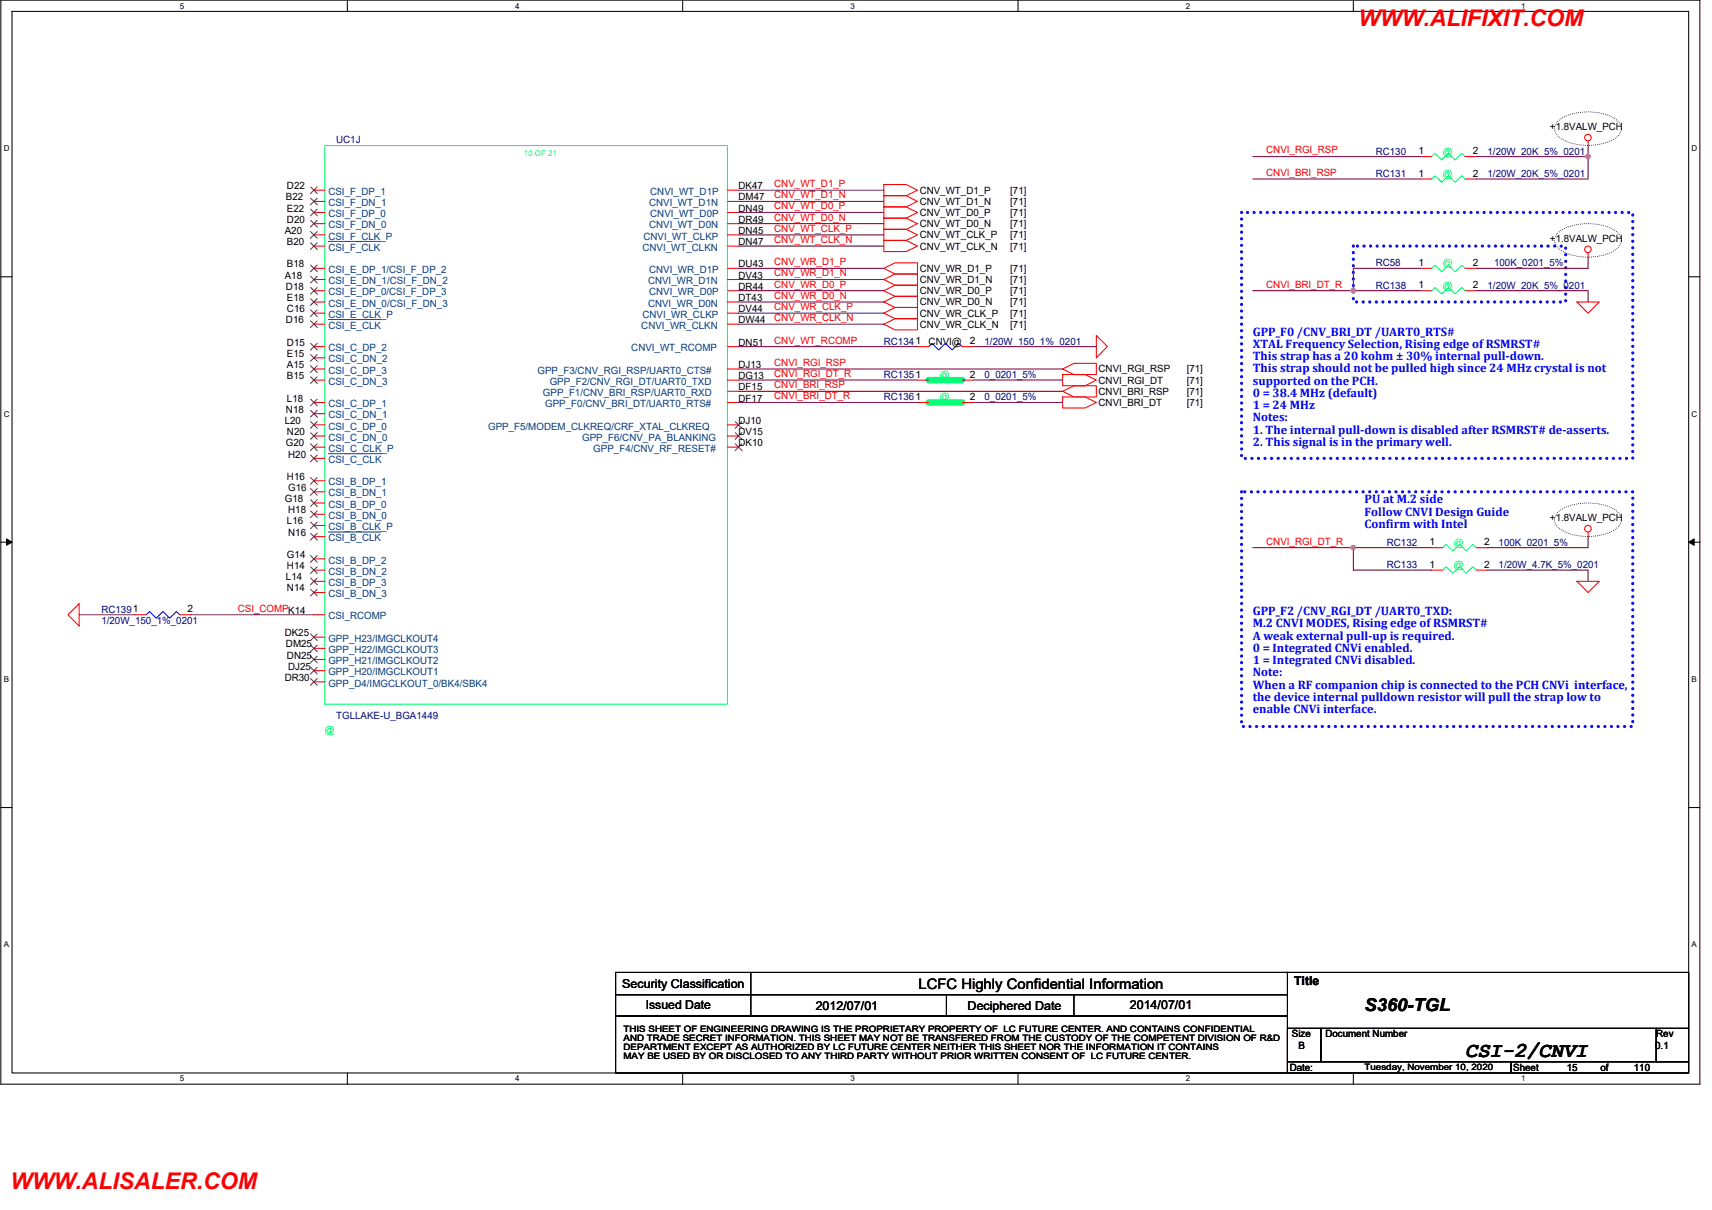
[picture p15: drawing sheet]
<svg xmlns="http://www.w3.org/2000/svg" width="420mm" height="297mm" viewBox="0 0 420 297" stroke-linecap="round" stroke-linejoin="round" font-family="sans-serif">
<defs><g id="words">
<g font-size="5.6" fill="#f00">
<text x="333.4" y="6.4">WWW.ALIFIXIT.COM</text>
<text x="2.5" y="291.9">WWW.ALISALER.COM</text>
</g>
<text font-size="5.2" x="359.6" y="259.6">CSI-2/CNVI</text>
<text font-size="4.4" x="334.9" y="248.2">S360-TGL</text>
<text font-size="3.6" x="225.4" y="242.7">LCFC Highly Confidential Information</text>
<g font-size="3" fill="#00f">
<text x="307.5" y="82.4">GPP_F0 /CNV_BRI_DT /UART0_RTS#</text>
<text x="307.5" y="85.4">XTAL Frequency Selection, Rising edge of RSMRST#</text>
<text x="307.5" y="88.4">This strap has a 20 kohm ± 30% internal pull-down.</text>
<text x="307.5" y="91.4">This strap should not be pulled high since 24 MHz crystal is not</text>
<text x="307.5" y="94.4">supported on the PCH.</text>
<text x="307.5" y="97.5">0 = 38.4 MHz (default)</text>
<text x="307.5" y="100.5">1 = 24 MHz</text>
<text x="307.5" y="103.5">Notes:</text>
<text x="307.5" y="106.5">1. The internal pull-down is disabled after RSMRST# de-asserts.</text>
<text x="307.5" y="109.5">2. This signal is in the primary well.</text>
<text x="334.9" y="123.6">PU at M.2 side</text>
<text x="334.9" y="126.6">Follow CNVI Design Guide</text>
<text x="334.9" y="129.6">Confirm with Intel</text>
<text x="307.5" y="151">GPP_F2 /CNV_RGI_DT /UART0_TXD:</text>
<text x="307.5" y="154">M.2 CNVI MODES, Rising edge of RSMRST#</text>
<text x="307.5" y="157">A weak external pull-up is required.</text>
<text x="307.5" y="160">0 = Integrated CNVi enabled.</text>
<text x="307.5" y="163">1 = Integrated CNVi disabled.</text>
<text x="307.5" y="166">Note:</text>
<text x="307.5" y="169">When a RF companion chip is connected to the PCH CNVi interface,</text>
<text x="307.5" y="172">the device internal pulldown resistor will pull the strap low to</text>
<text x="307.5" y="175">enable CNVi interface.</text>
</g>
<g font-size="3">
<text x="152.7" y="242.5">Security Classification</text>
<text x="317.6" y="241.7">Title</text>
<text x="158.5" y="247.7">Issued Date</text>
<text x="200.2" y="248">2012/07/01</text>
<text x="237.5" y="248">Deciphered Date</text>
<text x="277.3" y="247.7">2014/07/01</text>
</g>
<g font-size="2.5" fill="#000080">
<text x="82.5" y="35.2">UC1J</text>
<text x="337.6" y="38">RC130</text>
<text x="365.1" y="38">1/20W_20K_5%_0201</text>
<text x="337.6" y="43.4">RC131</text>
<text x="365.1" y="43.4">1/20W_20K_5%_0201</text>
<text x="337.6" y="65.4">RC58</text>
<text x="366.7" y="65.4">100K_0201_5%</text>
<text x="337.6" y="70.9">RC138</text>
<text x="365.1" y="70.9">1/20W_20K_5%_0201</text>
<text x="216.9" y="84.6">RC1341</text>
<text x="241.6" y="84.6">1/20W_150_1%_0201</text>
<text x="216.9" y="92.8">RC1351</text>
<text x="241.6" y="92.8">0_0201_5%</text>
<text x="216.9" y="98.3">RC1361</text>
<text x="241.6" y="98.3">0_0201_5%</text>
<text x="340.3" y="134">RC132</text>
<text x="367.8" y="134">100K_0201_5%</text>
<text x="340.3" y="139.4">RC133</text>
<text x="367.8" y="139.4">1/20W_4.7K_5%_0201</text>
<text x="24.9" y="150.4">RC1391</text>
<text x="24.9" y="153.2">1/20W_150_1%_0201</text>
<text x="82.5" y="176.5">TGLLAKE-U_BGA1449</text>
</g>
<g font-size="2.5">
<text x="380.4" y="31.9">+1.8VALW_PCH</text>
<text x="348.1" y="37.8">1</text>
<text x="361.5" y="37.8">2</text>
<text x="70.4" y="46.4">D22</text>
<text x="181.3" y="46.4">DK47</text>
<text x="225.7" y="47.5">CNV_WT_D1_P</text>
<text x="247.9" y="47.5">[71]</text>
<text x="348.1" y="43.3">1</text>
<text x="361.5" y="43.3">2</text>
<text x="70.2" y="49.2">B22</text>
<text x="70.4" y="51.9">E22</text>
<text x="181.3" y="49.2">DM47</text>
<text x="181.3" y="51.9">DN49</text>
<text x="225.7" y="53">CNV_WT_D0_P</text>
<text x="225.7" y="50.3">CNV_WT_D1_N</text>
<text x="247.9" y="53">[71]</text>
<text x="247.9" y="50.3">[71]</text>
<text x="69.9" y="57.4">A20</text>
<text x="70.4" y="54.7">D20</text>
<text x="181.3" y="54.7">DR49</text>
<text x="181.3" y="57.4">DN45</text>
<text x="225.7" y="55.8">CNV_WT_D0_N</text>
<text x="225.7" y="58.5">CNV_WT_CLK_P</text>
<text x="247.9" y="55.8">[71]</text>
<text x="247.9" y="58.5">[71]</text>
<text x="380.4" y="59.4">+1.8VALW_PCH</text>
<text x="70.4" y="65.7">B18</text>
<text x="70.4" y="60.2">B20</text>
<text x="181.3" y="65.7">DU43</text>
<text x="181.3" y="60.2">DN47</text>
<text x="225.7" y="61.3">CNV_WT_CLK_N</text>
<text x="247.9" y="61.3">[71]</text>
<text x="348.1" y="65.3">1</text>
<text x="361.5" y="65.3">2</text>
<text x="69.9" y="68.4">A18</text>
<text x="70.2" y="71.2">D18</text>
<text x="181.3" y="68.4">DV43</text>
<text x="181.3" y="71.2">DR44</text>
<text x="225.7" y="69.5">CNV_WR_D1_N</text>
<text x="225.7" y="66.8">CNV_WR_D1_P</text>
<text x="247.9" y="69.5">[71]</text>
<text x="247.9" y="66.8">[71]</text>
<text x="348.1" y="70.8">1</text>
<text x="361.5" y="70.8">2</text>
<text x="70.4" y="73.9">E18</text>
<text x="70.4" y="76.6">C16</text>
<text x="181.3" y="76.6">DV44</text>
<text x="181.3" y="73.9">DT43</text>
<text x="225.7" y="75">CNV_WR_D0_N</text>
<text x="225.7" y="72.3">CNV_WR_D0_P</text>
<text x="225.7" y="77.7">CNV_WR_CLK_P</text>
<text x="247.9" y="75">[71]</text>
<text x="247.9" y="72.3">[71]</text>
<text x="247.9" y="77.7">[71]</text>
<text x="70.2" y="79.4">D16</text>
<text x="181.3" y="79.4">DW44</text>
<text x="225.7" y="80.5">CNV_WR_CLK_N</text>
<text x="247.9" y="80.5">[71]</text>
<text x="70.4" y="87.6">E15</text>
<text x="70.4" y="84.9">D15</text>
<text x="181.3" y="84.9">DN51</text>
<text x="227.9" y="84.6">CNVI@</text>
<text x="238" y="84.5">2</text>
<text x="70.4" y="93.1">B15</text>
<text x="70.4" y="90.3">A15</text>
<text x="181.3" y="90.3">DJ13</text>
<text x="181.3" y="95.8">DF15</text>
<text x="181.3" y="93.1">DG13</text>
<text x="238" y="92.7">2</text>
<text x="269.6" y="94.2">CNVI_RGI_DT</text>
<text x="269.6" y="91.4">CNVI_RGI_RSP</text>
<text x="291.2" y="94.2">[71]</text>
<text x="291.2" y="91.4">[71]</text>
<text x="70.2" y="101.3">N18</text>
<text x="70.4" y="98.6">L18</text>
<text x="181.3" y="98.6">DF17</text>
<text x="238" y="98.2">2</text>
<text x="269.6" y="96.9">CNVI_BRI_RSP</text>
<text x="269.6" y="99.7">CNVI_BRI_DT</text>
<text x="291.2" y="96.9">[71]</text>
<text x="291.2" y="99.7">[71]</text>
<text x="69.9" y="104.1">L20</text>
<text x="70.4" y="106.8">N20</text>
<text x="181.3" y="106.8">DV15</text>
<text x="181.3" y="104.1">DJ10</text>
<text x="70.2" y="109.6">G20</text>
<text x="70.7" y="112.3">H20</text>
<text x="181.3" y="109.6">DK10</text>
<text x="70.4" y="117.8">H16</text>
<text x="69.9" y="123.3">G18</text>
<text x="70.7" y="120.5">G16</text>
<text x="70.4" y="128.7">L16</text>
<text x="70.7" y="131.5">N16</text>
<text x="70.7" y="126">H18</text>
<text x="380.4" y="127.9">+1.8VALW_PCH</text>
<text x="70.4" y="137">G14</text>
<text x="350.8" y="133.9">1</text>
<text x="364.2" y="133.9">2</text>
<text x="70.2" y="142.5">L14</text>
<text x="70.4" y="139.7">H14</text>
<text x="350.8" y="139.4">1</text>
<text x="364.2" y="139.4">2</text>
<text x="70.4" y="145.2">N14</text>
<text x="46" y="150.3">2</text>
<text x="69.9" y="156.2">DK25</text>
<text x="70.2" y="158.9">DM25</text>
<text x="70.4" y="161.7">DN25</text>
<text x="69.9" y="167.2">DR30</text>
<text x="70.7" y="164.4">DJ25</text>
<text x="317.1" y="254.7">Size</text>
<text x="318.7" y="257.4">B</text>
<text x="325.3" y="254.7">Document Number</text>
<text x="406.2" y="257.4">0.1</text>
<text x="406.5" y="254.7">Rev</text>
<text x="316.5" y="262.9">Date:</text>
<text x="371.4" y="262.9">Sheet</text>
<text x="384.5" y="262.9">15</text>
<text x="392.8" y="262.9">of</text>
<text x="401" y="262.9">110</text>
</g>
<g font-size="2.5" fill="#f00">
<text x="310.8" y="37.7">CNVI_RGI_RSP</text>
<text x="190" y="45.9">CNV_WT_D1_P</text>
<text x="310.8" y="43.2">CNVI_BRI_RSP</text>
<text x="190" y="51.4">CNV_WT_D0_P</text>
<text x="190" y="48.7">CNV_WT_D1_N</text>
<text x="190" y="54.1">CNV_WT_D0_N</text>
<text x="190" y="59.6">CNV_WT_CLK_N</text>
<text x="190" y="56.9">CNV_WT_CLK_P</text>
<text x="190" y="65.1">CNV_WR_D1_P</text>
<text x="190" y="70.6">CNV_WR_D0_P</text>
<text x="190" y="67.9">CNV_WR_D1_N</text>
<text x="310.8" y="70.6">CNVI_BRI_DT_R</text>
<text x="190" y="73.4">CNV_WR_D0_N</text>
<text x="190" y="76.1">CNV_WR_CLK_P</text>
<text x="190" y="78.8">CNV_WR_CLK_N</text>
<text x="190" y="84.3">CNV_WT_RCOMP</text>
<text x="190" y="89.8">CNVI_RGI_RSP</text>
<text x="190" y="92.5">CNVI_RGI_DT_R</text>
<text x="190" y="95.3">CNVI_BRI_RSP</text>
<text x="190" y="98">CNVI_BRI_DT_R</text>
<text x="310.8" y="133.7">CNVI_RGI_DT_R</text>
<text x="58.4" y="150.2">CSI_COMPK14</text>
</g>
<g font-size="2.5" fill="#0f0">
<text x="354.1" y="38">@</text>
<text x="354.1" y="43.4">@</text>
<text x="354.1" y="70.9">@</text>
<text x="230.6" y="92.8">@</text>
<text x="230.6" y="98.3">@</text>
<text x="356.8" y="139.4">@</text>
<text x="79.7" y="180">@</text>
</g>
<g font-size="2.5" fill="#004080">
<text x="80.6" y="47.8">CSI_F_DP_1</text>
<text x="159.6" y="47.8">CNVI_WT_D1P</text>
<text x="80.6" y="50.6">CSI_F_DN_1</text>
<text x="80.6" y="53.3">CSI_F_DP_0</text>
<text x="159.3" y="50.6">CNVI_WT_D1N</text>
<text x="159.6" y="53.3">CNVI_WT_D0P</text>
<text x="80.6" y="56">CSI_F_DN_0</text>
<text x="80.6" y="58.8">CSI_F_CLK_P</text>
<text x="157.9" y="58.8">CNVI_WT_CLKP</text>
<text x="159.3" y="56">CNVI_WT_D0N</text>
<text x="80.6" y="61.6">CSI_F_CLK</text>
<text x="157.7" y="61.6">CNVI_WT_CLKN</text>
<text x="80.6" y="67">CSI_E_DP_1/CSI_F_DP_2</text>
<text x="80.6" y="69.8">CSI_E_DN_1/CSI_F_DN_2</text>
<text x="159" y="69.8">CNVI_WR_D1N</text>
<text x="159.3" y="67">CNVI_WR_D1P</text>
<text x="80.6" y="72.5">CSI_E_DP_0/CSI_F_DP_3</text>
<text x="80.6" y="75.3">CSI_E_DN_0/CSI_F_DN_3</text>
<text x="159" y="75.3">CNVI_WR_D0N</text>
<text x="159.3" y="72.5">CNVI_WR_D0P</text>
<text x="80.6" y="80.7">CSI_E_CLK</text>
<text x="80.6" y="78">CSI_E_CLK_P</text>
<text x="157.4" y="80.7">CNVI_WR_CLKN</text>
<text x="157.7" y="78">CNVI_WR_CLKP</text>
<text x="80.6" y="89">CSI_C_DN_2</text>
<text x="80.6" y="86.2">CSI_C_DP_2</text>
<text x="154.9" y="86.2">CNVI_WT_RCOMP</text>
<text x="80.6" y="94.4">CSI_C_DN_3</text>
<text x="80.6" y="91.7">CSI_C_DP_3</text>
<text x="131.9" y="91.7">GPP_F3/CNV_RGI_RSP/UART0_CTS#</text>
<text x="134.9" y="94.4">GPP_F2/CNV_RGI_DT/UART0_TXD</text>
<text x="80.6" y="99.9">CSI_C_DP_1</text>
<text x="133.3" y="97.2">GPP_F1/CNV_BRI_RSP/UART0_RXD</text>
<text x="133.8" y="99.9">GPP_F0/CNV_BRI_DT/UART0_RTS#</text>
<text x="80.6" y="102.7">CSI_C_DN_1</text>
<text x="80.6" y="105.5">CSI_C_DP_0</text>
<text x="119.8" y="105.5">GPP_F5/MODEM_CLKREQ/CRF_XTAL_CLKREQ</text>
<text x="80.6" y="110.9">CSI_C_CLK_P</text>
<text x="80.6" y="108.2">CSI_C_DN_0</text>
<text x="80.6" y="113.7">CSI_C_CLK</text>
<text x="142.9" y="108.2">GPP_F6/CNV_PA_BLANKING</text>
<text x="145.6" y="110.9">GPP_F4/CNV_RF_RESET#</text>
<text x="80.6" y="119.2">CSI_B_DP_1</text>
<text x="80.6" y="121.9">CSI_B_DN_1</text>
<text x="80.6" y="124.6">CSI_B_DP_0</text>
<text x="80.6" y="130.1">CSI_B_CLK_P</text>
<text x="80.6" y="127.4">CSI_B_DN_0</text>
<text x="80.6" y="132.9">CSI_B_CLK</text>
<text x="80.6" y="143.8">CSI_B_DP_3</text>
<text x="80.6" y="141.1">CSI_B_DN_2</text>
<text x="80.6" y="138.3">CSI_B_DP_2</text>
<text x="80.6" y="146.6">CSI_B_DN_3</text>
<text x="80.6" y="152.1">CSI_RCOMP</text>
<text x="80.6" y="160.3">GPP_H22/IMGCLKOUT3</text>
<text x="80.6" y="157.6">GPP_H23/IMGCLKOUT4</text>
<text x="80.6" y="163">GPP_H21/IMGCLKOUT2</text>
<text x="80.6" y="165.8">GPP_H20/IMGCLKOUT1</text>
<text x="80.6" y="168.5">GPP_D4/IMGCLKOUT_0/BK4/SBK4</text>
</g>
<g font-size="2.5" fill="#00ff40">
<text x="354.1" y="65.4">@</text>
<text x="356.8" y="134">@</text>
</g>
<g font-size="2.2">
<text x="153" y="253.3">THIS SHEET OF ENGINEERING DRAWING IS THE PROPRIETARY PROPERTY OF LC FUTURE CENTER. AND CONTAINS CONFIDENTIAL</text>
<text x="153" y="255.6">AND TRADE SECRET INFORMATION. THIS SHEET MAY NOT BE TRANSFERED FROM THE CUSTODY OF THE COMPETENT DIVISION OF R&amp;D</text>
<text x="153" y="257.8">DEPARTMENT EXCEPT AS AUTHORIZED BY LC FUTURE CENTER NEITHER THIS SHEET NOR THE INFORMATION IT CONTAINS</text>
<text x="153" y="260.1">MAY BE USED BY OR DISCLOSED TO ANY THIRD PARTY WITHOUT PRIOR WRITTEN CONSENT OF LC FUTURE CENTER.</text>
<text x="334.9" y="262.6">Tuesday, November 10, 2020</text>
</g>
<g font-size="2">
<text x="44.1" y="2.1">5</text>
<text x="126.4" y="2.1">4</text>
<text x="208.7" y="2.1">3</text>
<text x="291" y="2.1">2</text>
<text x="373.3" y="2.1">1</text>
<text x=".9" y="37.1">D</text>
<text x="415.2" y="37.1">D</text>
<text x=".9" y="102.3">C</text>
<text x="415.2" y="102.3">C</text>
<text x=".9" y="167.4">B</text>
<text x="415.2" y="167.4">B</text>
<text x=".9" y="232.6">A</text>
<text x="415.2" y="232.6">A</text>
<text x="44.1" y="265.5">5</text>
<text x="126.4" y="265.5">4</text>
<text x="208.7" y="265.5">3</text>
<text x="291" y="265.5">2</text>
<text x="373.3" y="265.5">1</text>
</g>
<text font-size="1.9" fill="#00ff80" x="128.6" y="38.2">10 OF 21</text>
</g></defs>
<path d="M.2 0h417v266.1h-417zM3 2.8h411.4v260.6h-411.4z" fill="none" stroke="#000" stroke-width=".25"/>
<g fill="#fff">
<path d="M44.1 .3h1.1v2.2h-1.1z"/>
<path d="M44.1 263.7h1.1v2.2h-1.1z"/>
</g>
<path d="M85.2 0v2.8M85.2 263.4v2.7" fill="none" stroke="#000" stroke-width=".25"/>
<g fill="#fff">
<path d="M126.4 .3h1.1v2.2h-1.1z"/>
<path d="M126.4 263.7h1.1v2.2h-1.1z"/>
</g>
<path d="M167.5 0v2.8M167.5 263.4v2.7" fill="none" stroke="#000" stroke-width=".25"/>
<g fill="#fff">
<path d="M208.7 .3h1.1v2.2h-1.1z"/>
<path d="M208.7 263.7h1.1v2.2h-1.1z"/>
</g>
<path d="M249.8 0v2.8M249.8 263.4v2.7" fill="none" stroke="#000" stroke-width=".25"/>
<g fill="#fff">
<path d="M291 .3h1.1v2.2h-1.1z"/>
<path d="M291 263.7h1.1v2.2h-1.1z"/>
</g>
<path d="M332.1 0v2.8M332.1 263.4v2.7" fill="none" stroke="#000" stroke-width=".25"/>
<g fill="#fff">
<path d="M373.3 .3h1.1v2.2h-1.1z"/>
<path d="M373.3 263.7h1.1v2.2h-1.1z"/>
<path d="M.9 35.3h1.4v2.2h-1.4z"/>
<path d="M415.2 35.3h1.3v2.2h-1.3z"/>
<path d="M.9 100.5h1.4v2.2h-1.4z"/>
<path d="M415.2 100.5h1.3v2.2h-1.3z"/>
</g>
<path d="M.2 67.9h2.8M414.4 67.9h2.8" fill="none" stroke="#000" stroke-width=".25"/>
<g fill="#fff">
<path d="M.9 165.7h1.3v2.2h-1.3z"/>
<path d="M415.2 165.7h1.3v2.2h-1.3z"/>
</g>
<path d="M.2 133.1h2.8M1.6 132.3l1.4 .8-1.4 .8zM414.4 133.1h2.8M414.4 133.1l1.4-.8v1.6z" fill="none" stroke="#000" stroke-width=".25"/>
<path d="M1.6 132.3l1.4 .8-1.4 .8zM414.4 133.1l1.4-.8v1.6z" fill="#000"/>
<g fill="#fff">
<path d="M.9 230.8h1.3v2.2h-1.3z"/>
<path d="M415.2 230.8h1.3v2.2h-1.3z"/>
</g>
<g fill="none" stroke="#000" stroke-width=".25">
<path d="M.2 198.2h2.8M414.4 198.2h2.8M151.1 238.7h164.9v5.5h-164.9zM184.3 238.7v10.7M315.7 238.7h98.7v13.7M151.1 244.2h164.9v5.2h-164.9zM151.1 249.4h164.9v14h-164.9zM232.3 244.2v5.2M263.6 244.2v5.2M316 252.4h8.2v8.2h-8.2zM324.2 252.4h82.3v8.2h-82.3zM406.5 252.4h7.9v8.2h-7.9z"/>
<path d="M316 260.6h54.8v2.8h-54.8zM370.8 260.6h43.6v2.8h-43.6z"/>
</g>
<path d="M382.4 29.7a12.2 12.2 0 0 1 9.9-2 7.8 7.8 0 0 1 5.2 2.6 2.58 2.58 0 0 1-1.2 3.7 13.8 13.8 0 0 1-13.2 0 2.59 2.59 0 0 1-.7-4.3zM382.4 57.1a12.2 12.2 0 0 1 9.9-2 7.8 7.8 0 0 1 5.2 2.6 2.58 2.58 0 0 1-1.2 3.7 13.8 13.8 0 0 1-13.2 0 2.59 2.59 0 0 1-.7-4.3zM382.4 125.7a12.2 12.2 0 0 1 9.9-2 7.8 7.8 0 0 1 5.2 2.6 2.58 2.58 0 0 1-1.2 3.7 13.8 13.8 0 0 1-13.2 0 2.59 2.59 0 0 1-.7-4.3z" fill="none" stroke="#000" stroke-width=".25" stroke-dasharray="0 .5"/>
<path d="M304.7 52.2h96v60.3h-96zM332.1 60.4h52.1v13.7h-52.1zM304.7 120.7h96v57.7h-96z" fill="none" stroke="#00f" stroke-width=".8" stroke-dasharray="0 1.6"/>
<g fill="none" stroke="#f00" stroke-width=".25">
<path d="M348.6 38.4h2.8M359.6 38.4h2.7M389.8 34.6v1.1M77 57.7h2.7M77 54.9h2.7M77 52.2h2.7M77 49.4h2.7M77 46.7h2.7M178.5 54.9h2.8M178.5 49.4h2.8M178.5 52.2h2.8M178.5 46.7h2.8"/>
<path d="M178.5 57.7h2.8M216.9 53.6h5.5l2.8 1.3-2.8 1.4h-5.5zM216.9 50.8h5.5l2.8 1.4-2.8 1.4h-5.5zM216.9 48h5.5l2.8 1.4-2.8 1.4h-5.5zM216.9 45.3h5.5l2.8 1.4-2.8 1.3h-5.5zM216.9 59h5.5l2.8 1.4-2.8 1.4h-5.5zM216.9 56.3h5.5l2.8 1.4-2.8 1.3h-5.5zM348.6 43.9h2.8M359.6 43.9h2.7M77 74.1h2.7M77 76.9h2.7M77 79.6h2.7"/>
<path d="M77 65.9h2.7M77 68.6h2.7M77 60.4h2.7M77 71.4h2.7M178.5 79.6h2.8M178.5 76.9h2.8M178.5 74.1h2.8M178.5 68.6h2.8M178.5 71.4h2.8M178.5 65.9h2.8M178.5 60.4h2.8M216.9 74.1l2.8-1.4h5.5v2.8h-5.5z"/>
<path d="M216.9 71.4l2.8-1.4h5.5v2.7h-5.5zM216.9 68.6l2.8-1.3h5.5v2.7h-5.5zM216.9 65.9l2.8-1.4h5.5v2.8h-5.5zM216.9 79.6l2.8-1.4h5.5v2.8h-5.5zM216.9 76.9l2.8-1.4h5.5v2.7h-5.5zM348.6 65.9h2.8M348.6 71.4h2.8M359.6 65.9h2.7M359.6 71.4h2.7M387 74.1h5.5l-2.7 2.8zM389.8 62.1v1.1M77 98.8h2.7"/>
<path d="M77 93.3h2.7M77 90.6h2.7M77 87.8h2.7M77 85.1h2.7M178.5 85.1h2.8M178.5 98.8h2.8M178.5 90.6h2.8M178.5 96.1h2.8M178.5 93.3h2.8M225.2 93.3h2.7M225.2 98.8h2.7M225.2 85.1h2.7"/>
<path d="M236.1 93.3h2.8M236.1 98.8h2.8M236.1 85.1h2.8M260.8 96.1l2.8-1.4h5.5v2.8h-5.5zM260.8 91.9h5.5l2.8 1.4-2.8 1.4h-5.5zM260.8 97.5h5.5l2.8 1.3-2.8 1.4h-5.5zM260.8 90.6l2.8-1.4h5.5v2.7h-5.5zM269.1 82.3l2.7 2.8-2.7 2.7zM77 107h2.7M77 104.3h2.7M77 101.6h2.7M77 112.5h2.7"/>
<path d="M77 118h2.7M77 109.8h2.7M178.5 107h2.8M178.5 109.8h2.8M178.5 104.3h2.8M77 131.7h2.7M77 129h2.7M77 140h2.7M77 137.2h2.7M77 126.2h2.7M77 123.5h2.7M77 120.7h2.7"/>
<path d="M351.4 140h2.7M351.4 134.5h2.7M362.3 140h2.8M362.3 134.5h2.8M389.8 130.6v1.1M19.4 148.2v5.5l-2.7-2.8zM33.1 150.9h2.8M44.1 150.9h2.8M77 159.2h2.7M77 156.4h2.7M77 145.5h2.7M77 142.7h2.7"/>
<path d="M77 150.9h2.7M387 142.7h5.5l-2.7 2.8zM77 167.4h2.7M77 161.9h2.7M77 164.6h2.7"/>
<circle cx="389.7" cy="33.8" r=".81"/>
<circle cx="389.7" cy="61.2" r=".81"/>
<circle cx="389.7" cy="129.8" r=".81"/>
</g>
<path d="M351.4 38.4l.8-.8 1.6 1.7 1.7-1.7 1.6 1.7 1.7-1.7 .8 .8M351.4 43.9l.8-.8 1.6 1.6 1.7-1.6 1.6 1.6 1.7-1.6 .8 .8M351.4 71.4l.8-.8 1.6 1.6 1.7-1.6 1.6 1.6 1.7-1.6 .8 .8M354.1 140l.8-.9 1.7 1.7 1.6-1.7 1.6 1.7 1.7-1.7 .8 .9" fill="none" stroke="#00ff40" stroke-width=".25"/>
<path d="M79.7 35.7h98.8v137.2h-98.8zM351.4 65.9l.8-.8 1.6 1.6 1.7-1.6 1.6 1.6 1.7-1.6 .8 .8M354.1 134.5l.8-.9 1.7 1.7 1.6-1.7 1.6 1.7 1.7-1.7 .8 .9" fill="none" stroke="#00ff80" stroke-width=".25"/>
<path d="M227.9 93.3h8.2M227.9 98.8h8.2" fill="none" stroke="#00ff80" stroke-width="1.6"/>
<path d="M227.9 85.1l.8-.8 1.7 1.6 1.6-1.6 1.7 1.6 1.6-1.6 .8 .8M35.9 150.9l.8-.8 1.6 1.7 1.7-1.7 1.6 1.7 1.7-1.7 .8 .8" fill="none" stroke="#00f" stroke-width=".25"/>
<g fill="none" stroke="#804000" stroke-width=".25">
<path d="M76.2 56.9l1.7 1.6M76.2 54.1l1.7 1.7M76.2 51.4l1.7 1.6M76.2 48.6l1.7 1.7M76.2 45.9l1.7 1.6M76.2 59.6l1.7 1.7M77.8 56.9l-1.6 1.6M77.8 54.1l-1.6 1.7M77.8 51.4l-1.6 1.6M77.8 48.6l-1.6 1.7M77.8 45.9l-1.6 1.6M77.8 59.6l-1.6 1.7"/>
<path d="M76.2 73.3l1.7 1.7M76.2 76.1l1.7 1.6M76.2 78.8l1.7 1.6M76.2 65.1l1.7 1.6M76.2 67.8l1.7 1.7M76.2 70.6l1.7 1.6M77.8 73.3l-1.6 1.7M77.8 76.1l-1.6 1.6M77.8 78.8l-1.6 1.6M77.8 65.1l-1.6 1.6M77.8 67.8l-1.6 1.7M77.8 70.6l-1.6 1.6"/>
<path d="M76.2 98l1.7 1.7M76.2 92.5l1.7 1.6M76.2 89.8l1.7 1.6M76.2 87l1.7 1.7M76.2 84.3l1.7 1.6M77.8 98l-1.6 1.7M77.8 92.5l-1.6 1.6M77.8 89.8l-1.6 1.6M77.8 87l-1.6 1.7M77.8 84.3l-1.6 1.6M76.2 106.2l1.7 1.7M76.2 103.5l1.7 1.7"/>
<path d="M76.2 100.8l1.7 1.6M76.2 111.7l1.7 1.7M76.2 119.9l1.7 1.7M76.2 117.2l1.7 1.7M76.2 109l1.7 1.6M77.8 106.2l-1.6 1.7M77.8 103.5l-1.6 1.7M77.8 100.8l-1.6 1.6M77.8 111.7l-1.6 1.7M77.8 119.9l-1.6 1.7M77.8 117.2l-1.6 1.7M77.8 109l-1.6 1.6"/>
<path d="M180.5 106.2l1.6 1.7M180.5 109l1.6 1.6M180.5 103.5l1.6 1.7M182.1 106.2l-1.7 1.7M182.1 109l-1.7 1.6M182.1 103.5l-1.7 1.7M76.2 130.9l1.7 1.7M76.2 128.2l1.7 1.6M76.2 139.1l1.7 1.7M76.2 136.4l1.7 1.6M76.2 125.4l1.7 1.7M76.2 122.7l1.7 1.6"/>
<path d="M77.8 130.9l-1.6 1.7M77.8 128.2l-1.6 1.6M77.8 139.1l-1.6 1.7M77.8 136.4l-1.6 1.6M77.8 125.4l-1.6 1.7M77.8 122.7l-1.6 1.6M76.2 158.4l1.7 1.6M76.2 155.6l1.7 1.7M76.2 144.7l1.7 1.6M76.2 141.9l1.7 1.7M77.8 158.4l-1.6 1.6M77.8 155.6l-1.6 1.7"/>
<path d="M77.8 144.7l-1.6 1.6M77.8 141.9l-1.6 1.7M76.2 166.6l1.7 1.6M76.2 161.1l1.7 1.6M76.2 163.8l1.7 1.7M77.8 166.6l-1.6 1.6M77.8 161.1l-1.6 1.6M77.8 163.8l-1.6 1.7"/>
</g>
<path d="M80.6 59.3h12.8M80.6 78.4h12.9M80.6 111.4h13M80.6 130.6h12.9" fill="none" stroke="#004080" stroke-width=".25"/>
<path d="M307.5 38.4h41.1M389.8 35.7v2.7h-27.5" fill="none" stroke="#800040" stroke-width=".25"/>
<circle cx="389.7" cy="38.4" r=".54" fill="#f0f"/>
<circle cx="389.7" cy="38.4" r=".54" fill="none" stroke="#f0f" stroke-width=".25"/>
<path d="M389.8 38.4v5.5h-27.5M307.5 43.9h41.1M348.6 65.9h-16.5v5.5h-24.6M389.8 63.2v2.7h-27.5" fill="none" stroke="#800040" stroke-width=".25"/>
<circle cx="332.1" cy="71.3" r=".54" fill="#f0f"/>
<circle cx="332.1" cy="71.3" r=".54" fill="none" stroke="#f0f" stroke-width=".25"/>
<g fill="none" stroke="#800040" stroke-width=".25">
<path d="M181.3 52.2h35.6M181.3 49.4h35.6M181.3 46.7h35.6M181.3 54.9h35.6M181.3 57.7h35.6M181.3 71.4h35.6M181.3 60.4h35.6M181.3 74.1h35.6M181.3 68.6h35.6M181.3 65.9h35.6M181.3 79.6h35.6M181.3 76.9h35.6"/>
<path d="M332.1 71.4h16.5M362.3 71.4h27.5v2.7M181.3 90.6h79.5M181.3 85.1h43.9M181.3 93.3h43.9M181.3 98.8h43.9M238.9 93.3h21.9M238.9 98.8h21.9M238.9 85.1h30.2M307.5 134.5h24.6v5.5M389.8 131.7v2.8M19.4 150.9h13.7"/>
<path d="M46.9 150.9h30.1"/>
</g>
<circle cx="332.1" cy="134.4" r=".54" fill="#f0f"/>
<circle cx="332.1" cy="134.4" r=".54" fill="none" stroke="#f0f" stroke-width=".25"/>
<path d="M181.3 96.1h79.5M332.1 134.5h19.3M332.1 140h19.3M365.1 134.5h24.7M365.1 140h24.7v2.7" fill="none" stroke="#800040" stroke-width=".25"/>
<circle cx="389.7" cy="38.4" r=".54" fill="#f0f"/>
<circle cx="389.7" cy="38.4" r=".54" fill="none" stroke="#f0f" stroke-width=".25"/>
<circle cx="332.1" cy="71.3" r=".54" fill="#f0f"/>
<circle cx="332.1" cy="71.3" r=".54" fill="none" stroke="#f0f" stroke-width=".25"/>
<circle cx="332.1" cy="134.4" r=".54" fill="#f0f"/>
<circle cx="332.1" cy="134.4" r=".54" fill="none" stroke="#f0f" stroke-width=".25"/>
<use href="#words"/>
</svg>
